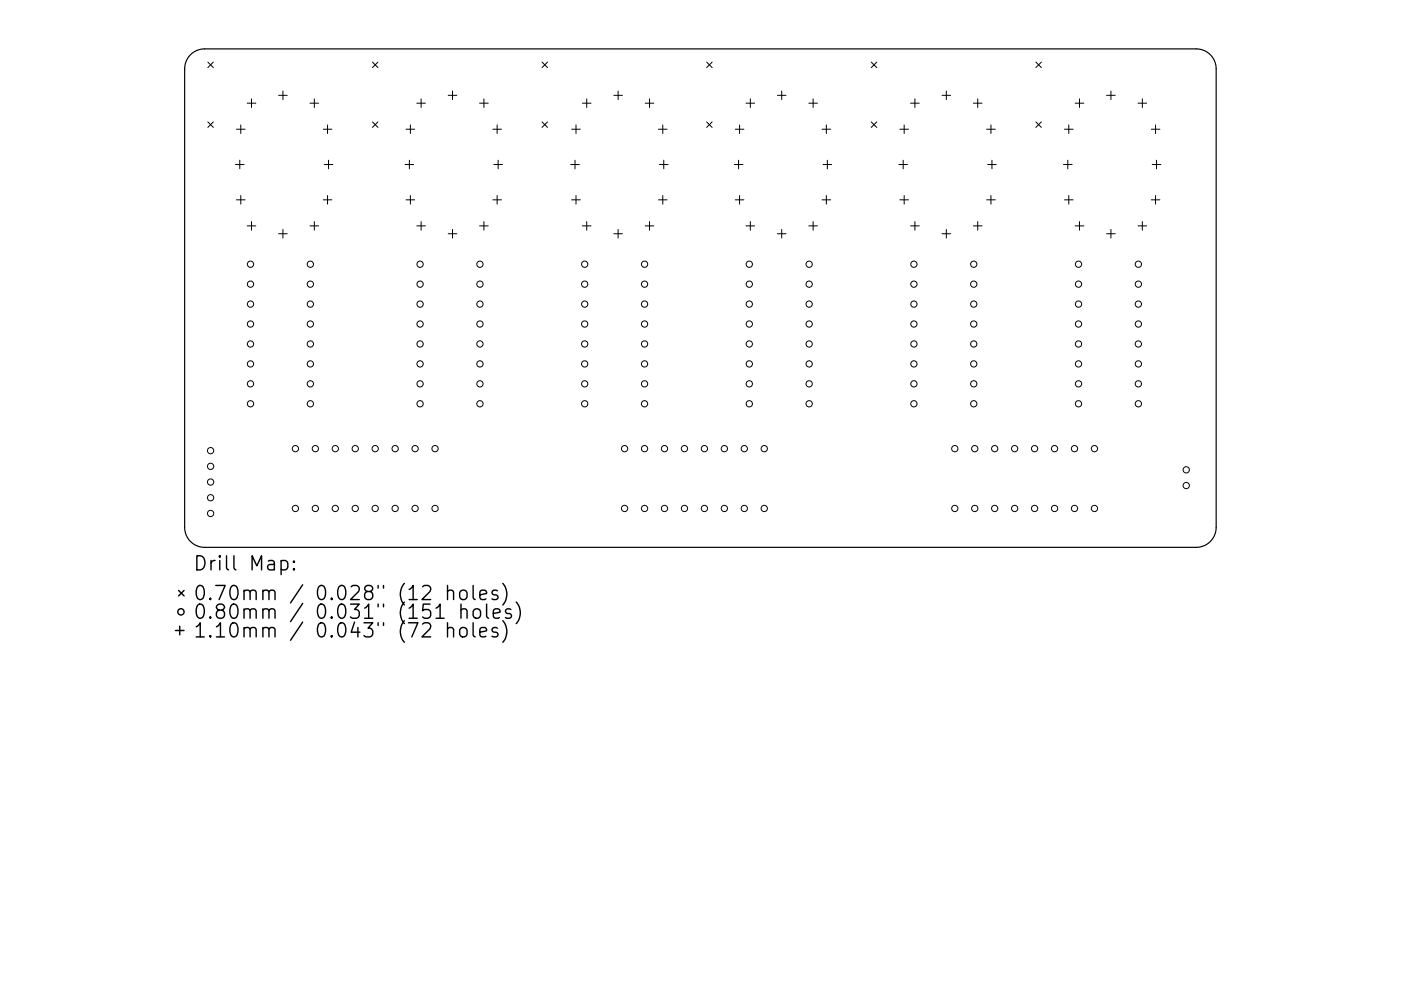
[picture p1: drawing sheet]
<svg xmlns="http://www.w3.org/2000/svg" width="297mm" height="210mm" viewBox="0 0 297 210" stroke-linecap="round" stroke-linejoin="round" font-family="sans-serif">
<path d="M40.4 11.6a4.2 4.2 0 0 1 3-1.2h210.2a4.2 4.2 0 0 1 4.3 4.2v97.3a4.2 4.2 0 0 1-4.3 4.2h-210.2a4.2 4.2 0 0 1-4.2-4.2v-97.3a4.2 4.2 0 0 1 1.2-3z" fill="none" stroke="#000" stroke-width=".25"/>
<g fill="none" stroke="#000" stroke-width=".21">
<path d="M44.1 13.2l1.1 1.1M45.2 13.2l-1.1 1.1M60 19.3v1.8M79 13.2l1.1 1.1M80.1 13.2l-1.1 1.1M95.9 19.3v1.8M114.9 13.2l1.2 1.1M116.1 13.2l-1.2 1.1M131.1 19.3v1.8M149.8 13.2l1.2 1.1M151 13.2l-1.2 1.1M165.7 19.3v1.8"/>
<path d="M184.7 13.2l1.2 1.1M185.9 13.2l-1.2 1.1M200.6 19.3v1.8M219.6 13.2l1.2 1.1M220.8 13.2l-1.2 1.1M235.5 19.3v1.8M44.1 25.9l1.1 1.1M45.2 25.9l-1.1 1.1M49.9 34.9h1.9M50.1 27.4h1.9M50.8 34v1.8M51.1 26.5v1.8"/>
<path d="M52.4 21.9h1.8M53.3 21v1.8M59.1 20.2h1.8M65.7 21.9h1.9M66.6 21v1.8M68.5 27.4h1.9M68.7 34.9h1.9M69.4 26.5v1.8M69.7 34v1.8M79 25.9l1.1 1.1M80.1 25.9l-1.1 1.1M85.9 34.9h1.8"/>
<path d="M86.1 27.4h1.8M86.8 34v1.8M87 26.5v1.8M88.4 21.9h1.8M89.3 21v1.8M95 20.2h1.9M101.7 21.9h1.8M102.6 21v1.8M104.5 27.4h1.8M104.7 34.9h1.8M105.4 26.5v1.8M105.6 34v1.8"/>
<path d="M114.9 25.9l1.2 1.1M116.1 25.9l-1.2 1.1M121 34.9h1.8M121.2 27.4h1.8M121.9 34v1.8M122.1 26.5v1.8M123.5 21.9h1.8M124.4 21v1.8M130.1 20.2h1.9M136.8 21.9h1.8M137.7 21v1.8M139.6 27.4h1.8"/>
<path d="M139.8 34.9h1.8M140.5 26.5v1.8M140.7 34v1.8M149.8 25.9l1.2 1.1M151 25.9l-1.2 1.1M155.7 34.9h1.8M155.9 27.4h1.8M156.6 34v1.8M156.8 26.5v1.8M158.2 21.9h1.8M159.1 21v1.8M164.8 20.2h1.9"/>
<path d="M171.5 21.9h1.8M172.4 21v1.8M174.3 27.4h1.8M174.5 34.9h1.8M175.2 26.5v1.8M175.4 34v1.8M184.7 25.9l1.2 1.1M185.9 25.9l-1.2 1.1M190.6 34.9h1.8M190.8 27.4h1.8M191.5 34v1.8M191.7 26.5v1.8"/>
<path d="M193.1 21.9h1.8M194 21v1.8M199.7 20.2h1.9M206.4 21.9h1.8M207.3 21v1.8M209.2 27.4h1.8M209.4 34.9h1.8M210.1 26.5v1.8M210.3 34v1.8M219.6 25.9l1.2 1.1M220.8 25.9l-1.2 1.1M225.5 34.9h1.8"/>
<path d="M225.7 27.4h1.8M226.4 34v1.8M226.6 26.5v1.8M228 21.9h1.8M228.9 21v1.8M234.6 20.2h1.9M241.3 21.9h1.8M242.2 21v1.8M244.1 27.4h1.8M244.3 34.9h1.8M245 26.5v1.8M245.2 34v1.8"/>
<path d="M50.1 42.4h1.9M51.1 41.5v1.8M52.4 47.9h1.8M53.3 47v1.8M59.1 49.6h1.8M60 48.7v1.8M65.7 47.9h1.9M66.6 47v1.8M68.5 42.4h1.9M69.4 41.5v1.8M86.1 42.4h1.8M87 41.5v1.8"/>
<path d="M88.4 47.9h1.8M89.3 47v1.8M95 49.6h1.9M95.9 48.7v1.8M101.7 47.9h1.8M102.6 47v1.8M104.5 42.4h1.8M105.4 41.5v1.8M121.2 42.4h1.8M122.1 41.5v1.8M123.5 47.9h1.8M124.4 47v1.8"/>
<path d="M130.1 49.6h1.9M131.1 48.7v1.8M136.8 47.9h1.8M137.7 47v1.8M139.6 42.4h1.8M140.5 41.5v1.8M155.9 42.4h1.8M156.8 41.5v1.8M158.2 47.9h1.8M159.1 47v1.8M164.8 49.6h1.9M165.7 48.7v1.8"/>
<path d="M171.5 47.9h1.8M172.4 47v1.8M174.3 42.4h1.8M175.2 41.5v1.8M190.8 42.4h1.8M191.7 41.5v1.8M193.1 47.9h1.8M194 47v1.8M199.7 49.6h1.9M200.6 48.7v1.8M206.4 47.9h1.8M207.3 47v1.8"/>
<path d="M209.2 42.4h1.8M210.1 41.5v1.8M225.7 42.4h1.8M226.6 41.5v1.8M228 47.9h1.8M228.9 47v1.8M234.6 49.6h1.9M235.5 48.7v1.8M241.3 47.9h1.8M242.2 47v1.8M244.1 42.4h1.8M245 41.5v1.8"/>
<circle cx="53.1" cy="56.1" r=".67"/>
<circle cx="65.8" cy="56.1" r=".67"/>
<circle cx="89.1" cy="56.1" r=".67"/>
<circle cx="101.8" cy="56.1" r=".67"/>
<circle cx="124" cy="56.1" r=".67"/>
<circle cx="136.7" cy="56.1" r=".67"/>
<circle cx="158.9" cy="56.1" r=".67"/>
<circle cx="171.6" cy="56.1" r=".67"/>
<circle cx="193.8" cy="56.1" r=".67"/>
<circle cx="206.5" cy="56.1" r=".67"/>
<circle cx="228.7" cy="56.1" r=".67"/>
<circle cx="241.4" cy="56.1" r=".67"/>
<circle cx="53.1" cy="64.5" r=".67"/>
<circle cx="53.1" cy="73" r=".67"/>
<circle cx="53.1" cy="68.7" r=".67"/>
<circle cx="53.1" cy="77.2" r=".67"/>
<circle cx="53.1" cy="60.3" r=".67"/>
<circle cx="65.8" cy="64.5" r=".67"/>
<circle cx="65.8" cy="73" r=".67"/>
<circle cx="65.8" cy="68.7" r=".67"/>
<circle cx="65.8" cy="77.2" r=".67"/>
<circle cx="65.8" cy="60.3" r=".67"/>
<circle cx="89.1" cy="64.5" r=".67"/>
<circle cx="89.1" cy="73" r=".67"/>
<circle cx="89.1" cy="68.7" r=".67"/>
<circle cx="89.1" cy="77.2" r=".67"/>
<circle cx="89.1" cy="60.3" r=".67"/>
<circle cx="101.8" cy="64.5" r=".67"/>
<circle cx="101.8" cy="73" r=".67"/>
<circle cx="101.8" cy="68.7" r=".67"/>
<circle cx="101.8" cy="77.2" r=".67"/>
<circle cx="101.8" cy="60.3" r=".67"/>
<circle cx="124" cy="64.5" r=".67"/>
<circle cx="124" cy="73" r=".67"/>
<circle cx="124" cy="68.7" r=".67"/>
<circle cx="124" cy="77.2" r=".67"/>
<circle cx="124" cy="60.3" r=".67"/>
<circle cx="136.7" cy="64.5" r=".67"/>
<circle cx="136.7" cy="73" r=".67"/>
<circle cx="136.7" cy="68.7" r=".67"/>
<circle cx="136.7" cy="77.2" r=".67"/>
<circle cx="136.7" cy="60.3" r=".67"/>
<circle cx="158.9" cy="64.5" r=".67"/>
<circle cx="158.9" cy="73" r=".67"/>
<circle cx="158.9" cy="68.7" r=".67"/>
<circle cx="158.9" cy="77.2" r=".67"/>
<circle cx="158.9" cy="60.3" r=".67"/>
<circle cx="171.6" cy="64.5" r=".67"/>
<circle cx="171.6" cy="73" r=".67"/>
<circle cx="171.6" cy="68.7" r=".67"/>
<circle cx="171.6" cy="77.2" r=".67"/>
<circle cx="171.6" cy="60.3" r=".67"/>
<circle cx="193.8" cy="64.5" r=".67"/>
<circle cx="193.8" cy="73" r=".67"/>
<circle cx="193.8" cy="68.7" r=".67"/>
<circle cx="193.8" cy="77.2" r=".67"/>
<circle cx="193.8" cy="60.3" r=".67"/>
<circle cx="206.5" cy="64.5" r=".67"/>
<circle cx="206.5" cy="73" r=".67"/>
<circle cx="206.5" cy="68.7" r=".67"/>
<circle cx="206.5" cy="77.2" r=".67"/>
<circle cx="206.5" cy="60.3" r=".67"/>
<circle cx="228.7" cy="64.5" r=".67"/>
<circle cx="228.7" cy="73" r=".67"/>
<circle cx="228.7" cy="68.7" r=".67"/>
<circle cx="228.7" cy="77.2" r=".67"/>
<circle cx="228.7" cy="60.3" r=".67"/>
<circle cx="241.4" cy="64.5" r=".67"/>
<circle cx="241.4" cy="73" r=".67"/>
<circle cx="241.4" cy="68.7" r=".67"/>
<circle cx="241.4" cy="77.2" r=".67"/>
<circle cx="241.4" cy="60.3" r=".67"/>
<circle cx="44.7" cy="95.6" r=".67"/>
<circle cx="44.7" cy="98.9" r=".67"/>
<circle cx="53.1" cy="81.4" r=".67"/>
<circle cx="53.1" cy="85.7" r=".67"/>
<circle cx="62.6" cy="95.2" r=".67"/>
<circle cx="65.8" cy="81.4" r=".67"/>
<circle cx="65.8" cy="85.7" r=".67"/>
<circle cx="66.9" cy="95.2" r=".67"/>
<circle cx="71.1" cy="95.2" r=".67"/>
<circle cx="75.3" cy="95.2" r=".67"/>
<circle cx="79.5" cy="95.2" r=".67"/>
<circle cx="83.8" cy="95.2" r=".67"/>
<circle cx="88" cy="95.2" r=".67"/>
<circle cx="89.1" cy="81.4" r=".67"/>
<circle cx="89.1" cy="85.7" r=".67"/>
<circle cx="92.2" cy="95.2" r=".67"/>
<circle cx="101.8" cy="81.4" r=".67"/>
<circle cx="101.8" cy="85.7" r=".67"/>
<circle cx="124" cy="81.4" r=".67"/>
<circle cx="124" cy="85.7" r=".67"/>
<circle cx="132.4" cy="95.2" r=".67"/>
<circle cx="136.7" cy="81.4" r=".67"/>
<circle cx="136.7" cy="95.2" r=".67"/>
<circle cx="136.7" cy="85.7" r=".67"/>
<circle cx="140.9" cy="95.2" r=".67"/>
<circle cx="145.1" cy="95.2" r=".67"/>
<circle cx="149.3" cy="95.2" r=".67"/>
<circle cx="153.6" cy="95.2" r=".67"/>
<circle cx="157.8" cy="95.2" r=".67"/>
<circle cx="158.9" cy="81.4" r=".67"/>
<circle cx="158.9" cy="85.7" r=".67"/>
<circle cx="162" cy="95.2" r=".67"/>
<circle cx="171.6" cy="81.4" r=".67"/>
<circle cx="171.6" cy="85.7" r=".67"/>
<circle cx="193.8" cy="81.4" r=".67"/>
<circle cx="193.8" cy="85.7" r=".67"/>
<circle cx="202.4" cy="95.2" r=".67"/>
<circle cx="206.5" cy="81.4" r=".67"/>
<circle cx="206.5" cy="85.7" r=".67"/>
<circle cx="206.7" cy="95.2" r=".67"/>
<circle cx="210.9" cy="95.2" r=".67"/>
<circle cx="215.1" cy="95.2" r=".67"/>
<circle cx="219.4" cy="95.2" r=".67"/>
<circle cx="223.6" cy="95.2" r=".67"/>
<circle cx="227.8" cy="95.2" r=".67"/>
<circle cx="228.7" cy="81.4" r=".67"/>
<circle cx="228.7" cy="85.7" r=".67"/>
<circle cx="232" cy="95.2" r=".67"/>
<circle cx="241.4" cy="81.4" r=".67"/>
<circle cx="241.4" cy="85.7" r=".67"/>
<circle cx="251.5" cy="99.7" r=".67"/>
<circle cx="44.7" cy="102.3" r=".67"/>
<circle cx="44.7" cy="105.6" r=".67"/>
<circle cx="44.7" cy="108.9" r=".67"/>
<circle cx="62.6" cy="107.9" r=".67"/>
<circle cx="66.9" cy="107.9" r=".67"/>
<circle cx="71.1" cy="107.9" r=".67"/>
<circle cx="75.3" cy="107.9" r=".67"/>
<circle cx="79.5" cy="107.9" r=".67"/>
<circle cx="83.8" cy="107.9" r=".67"/>
<circle cx="88" cy="107.9" r=".67"/>
<circle cx="92.2" cy="107.9" r=".67"/>
<circle cx="132.4" cy="107.9" r=".67"/>
<circle cx="136.7" cy="107.9" r=".67"/>
<circle cx="140.9" cy="107.9" r=".67"/>
<circle cx="145.1" cy="107.9" r=".67"/>
<circle cx="149.3" cy="107.9" r=".67"/>
<circle cx="153.6" cy="107.9" r=".67"/>
<circle cx="157.8" cy="107.9" r=".67"/>
<circle cx="162" cy="107.9" r=".67"/>
<circle cx="202.4" cy="107.9" r=".67"/>
<circle cx="206.7" cy="107.9" r=".67"/>
<circle cx="210.9" cy="107.9" r=".67"/>
<circle cx="215.1" cy="107.9" r=".67"/>
<circle cx="219.4" cy="107.9" r=".67"/>
<circle cx="223.6" cy="107.9" r=".67"/>
<circle cx="227.8" cy="107.9" r=".67"/>
<circle cx="232" cy="107.9" r=".67"/>
<circle cx="251.5" cy="103" r=".67"/>
</g>
<g fill="none" stroke="#000" stroke-width=".3">
<path d="M41.7 117.9a1.58 1.58 0 0 1 1.7 1 1.58 1.58 0 0 1-.5 1.9l-1.2 .1zM44.7 118.9v2M45.6 118.9a.77 .77 0 0 0-.9 .6M46.6 117.9l-.1 .2 .1 .1 .1-.1-.1-.2v.3M46.6 118.9v2M48 117.9v2.6l.5 .4M49.6 117.9v2.6l.4 .4M56.9 119.1l.3-.2 .8 .2 .2 .2v1.6M58.2 119.6l-1 .2a.59 .59 0 0 0-.5 .5 .59 .59 0 0 0 .5 .6l1-.1M59.6 119.1l.9-.2 .5 .6v.8l-.3 .5-.2 .1-.9-.1M59.6 118.9v3M62.3 119.1l.2 .1-.2 .1-.1-.1 .1-.1v.2"/>
<path d="M37.2 133.8h1.8M37.9 125.3l1.1 1.1M38.1 132.9v1.8M39 125.3l-1.1 1.1M41.6 133l.9-.9v3M41.6 135.1h1.7M41.9 124.5a.72 .72 0 0 1 .7-.3 .72 .72 0 0 1 .6 .6 1.76 1.76 0 0 1-.6 2.4 .77 .77 0 0 1-.9-.6 2.56 2.56 0 0 1 .2-2.1zM42 128.3a.71 .71 0 0 1 1.2 .4 1.76 1.76 0 0 1-.6 2.5 .77 .77 0 0 1-.9-.6 2.34 2.34 0 0 1 .3-2.3zM44.6 126.9l.1 .2-.1 .1-.1-.1 .1-.2v.3M44.6 130.9l.1 .1-.1 .2-.1-.2 .1-.1v.3M44.6 134.8l.1 .2-.1 .1-.1-.1 .1-.2v.3M45.7 124.2h2l-1.2 3"/>
<path d="M45.9 133l.8-.9v3M45.9 135.1h1.7M46.5 129.5l-.3-.2a.62 .62 0 0 1-.3-.7 .62 .62 0 0 1 .6-.4l.8 .1a.62 .62 0 0 1 .3 .7 .62 .62 0 0 1-.6 .5l-.8 .1-.3 .4v.6l.6 .6h.5l.6-.6v-.6l-.6-.5M49 124.5a.72 .72 0 0 1 .8-.3 .72 .72 0 0 1 .5 .6 1.76 1.76 0 0 1-.6 2.4 .77 .77 0 0 1-.8-.6 2.56 2.56 0 0 1 .1-2.1zM49 132.4a.72 .72 0 0 1 .8-.3 .72 .72 0 0 1 .5 .6 1.76 1.76 0 0 1-.6 2.4 .77 .77 0 0 1-.8-.5 2.56 2.56 0 0 1 .1-2.2zM49.2 128.3a.71 .71 0 0 1 1.1 .4 1.76 1.76 0 0 1-.6 2.5 .77 .77 0 0 1-.8-.6 2.34 2.34 0 0 1 .3-2.3zM51.7 125.5a.74 .74 0 0 1 1.3 .1v1.6M51.7 129.5a.74 .74 0 0 1 1.3 .1v1.6M51.7 133.4a.74 .74 0 0 1 1.3 .2v1.5M51.7 125.2v2M51.7 129.2v2M51.7 133.1v2"/>
<path d="M53 125.6l.5-.4 .7 .2 .1 .2v1.6M53 129.6l.5-.4 .7 .1 .1 .3v1.6M53 133.6l.5-.5 .7 .2 .1 .3v1.5M53.5 120.9v-3l1 2.2 1-2.2v3M55.7 125.5a.74 .74 0 0 1 1.3 .1v1.6M55.7 129.5a.74 .74 0 0 1 1.3 .1v1.6M55.7 133.4a.74 .74 0 0 1 1.3 .2v1.5M55.7 125.2v2M55.7 129.2v2M55.7 133.1v2M57 125.6l.5-.4 .7 .2 .1 .2v1.6M57 129.6l.5-.4 .7 .1 .1 .3v1.6"/>
<path d="M57 133.6l.5-.5 .7 .2 .1 .3v1.5M62.3 120.6l.2 .2-.2 .1-.1-.1 .1-.2v.3M64.2 124.1l-2.6 3.8M64.2 128l-2.6 3.9M64.2 132l-2.6 3.8M67.6 124.5a.72 .72 0 0 1 .7-.3 .72 .72 0 0 1 .6 .6 1.76 1.76 0 0 1-.6 2.4 .77 .77 0 0 1-.8-.6 2.56 2.56 0 0 1 .1-2.1zM67.6 132.4a.72 .72 0 0 1 .7-.3 .72 .72 0 0 1 .6 .6 1.76 1.76 0 0 1-.6 2.4 .77 .77 0 0 1-.8-.5 2.56 2.56 0 0 1 .1-2.2zM67.7 128.3a.71 .71 0 0 1 1.2 .4 1.76 1.76 0 0 1-.6 2.5 .77 .77 0 0 1-.8-.6 2.34 2.34 0 0 1 .2-2.3zM70.3 126.9l.2 .2-.2 .1-.1-.1 .1-.2v.3M70.3 130.9l.2 .1-.2 .2-.1-.2 .1-.1v.3M70.3 134.8l.2 .2-.2 .1-.1-.1 .1-.2v.3M71.9 124.5a.72 .72 0 0 1 .7-.3 .72 .72 0 0 1 .6 .6 1.76 1.76 0 0 1-.6 2.4 .77 .77 0 0 1-.9-.6 2.56 2.56 0 0 1 .2-2.1z"/>
<path d="M72 128.3a.71 .71 0 0 1 1.2 .4 1.76 1.76 0 0 1-.6 2.5 .77 .77 0 0 1-.9-.6 2.34 2.34 0 0 1 .3-2.3zM72 132.3a.71 .71 0 0 1 1.2 .4 1.76 1.76 0 0 1-.6 2.4 .77 .77 0 0 1-.9-.5 2.34 2.34 0 0 1 .3-2.3zM74.3 128.2h1.9l-1 1.1a.81 .81 0 0 1 1 .6v.7l-.3 .4-.3 .2h-.9l-.4-.3M74.5 124.5l.4-.3h.7a.81 .81 0 0 1 .4 1.3l-1.7 1.7h1.9M75.2 132l-.7 2.1h1.8M75.9 133.1v2M77.2 132.1h1.8l-1 1.2a.81 .81 0 0 1 1 .5v.8l-.3 .4-.2 .1h-.9l-.4-.3M77.3 129l.9-.8v3M77.3 131.2h1.7M77.9 125.5l-.3-.1a.62 .62 0 0 1-.3-.7 .62 .62 0 0 1 .6-.5l.8 .2a.62 .62 0 0 1 .3 .6 .62 .62 0 0 1-.5 .5h-.6l-.6 .6 .2 .8 .4 .3 .8-.1 .3-.5-.1-.8-.4-.3M80.2 124.2v.6M80.2 128.2v.5"/>
<path d="M80.2 132.1v.6M81.3 124.2v.6M81.3 128.2v.5M81.3 132.1v.6M85.7 123.8a3.4 3.4 0 0 0 0 4.6M85.7 127.7a3.4 3.4 0 0 0 0 4.6M85.7 131.7a3.4 3.4 0 0 0 0 4.6M86.6 132.1h2l-1.3 3M86.7 125.1l.9-.9v3M86.7 129l.9-.8v3M86.7 127.2h1.8M86.7 131.2h1.8"/>
<path d="M89.6 124.5l.4-.3h.7a.81 .81 0 0 1 .5 1.3l-1.7 1.7h1.8M89.6 132.4l.4-.3h.7a.81 .81 0 0 1 .5 1.3l-1.7 1.7h1.8M91.2 128.2h-1.5l-.1 1.4 .4-.3 1 .2 .3 .4-.1 1-.5 .3h-.7l-.4-.3M92.5 129l.8-.8v3M92.5 131.2h1.7M94.9 125.5a.74 .74 0 0 1 1.3 .1v1.6M94.9 133.4a.74 .74 0 0 1 1.3 .2v1.5M94.9 124.2v3M94.9 132.1v3M97.6 125.5a.81 .81 0 0 1 .8-.3 .81 .81 0 0 1 .6 .6v.8a.81 .81 0 0 1-.8 .6 .81 .81 0 0 1-.7-.6v-.8zM97.6 133.4a.81 .81 0 0 1 .8-.3 .81 .81 0 0 1 .6 .6v.9a.81 .81 0 0 1-.8 .6 .81 .81 0 0 1-.7-.6v-.9zM97.7 129.5a.75 .75 0 0 1 1.3 .1v1.6"/>
<path d="M97.7 128.2v3M100.3 124.2v2.6l.4 .4M100.3 132.1v2.6l.4 .4M100.6 129.3a.81 .81 0 0 1 1.3 .4v.9a.81 .81 0 0 1-.8 .6 .81 .81 0 0 1-.8-.6v-.9zM101.7 126.2l1.5-.3-.2-.5-.8-.2-.5 .4v1.2l.2 .3 .3 .1 .8-.1M101.7 134.1l1.5-.3-.2-.5-.8-.2-.5 .5v1.1l.2 .3 .3 .1 .8-.1M103.2 128.2v2.5l.4 .5M104.6 130.2l1.4-.3-.1-.6-.9-.1-.4 .4v1.1l.1 .3 .3 .2 .9-.2M105.5 125.4l-.8-.2-.4 .4 .2 .5 1 .3 .1 .2-.1 .5-.3 .1-.9-.1M105.5 133.3l-.8-.2-.4 .5 .2 .4 1 .3 .1 .3-.1 .4-.3 .1-.9-.1M106.6 123.8a3.4 3.4 0 0 1 0 4.6M106.6 131.7a3.4 3.4 0 0 1 0 4.6"/>
<path d="M108.3 129.3l-.7-.1-.4 .4 .1 .4 1 .3 .2 .3-.2 .4-.3 .2-.8-.2M109.5 127.7a3.4 3.4 0 0 1 0 4.6"/>
<circle cx="38.4" cy="129.8" r=".67"/>
</g>
</svg>
